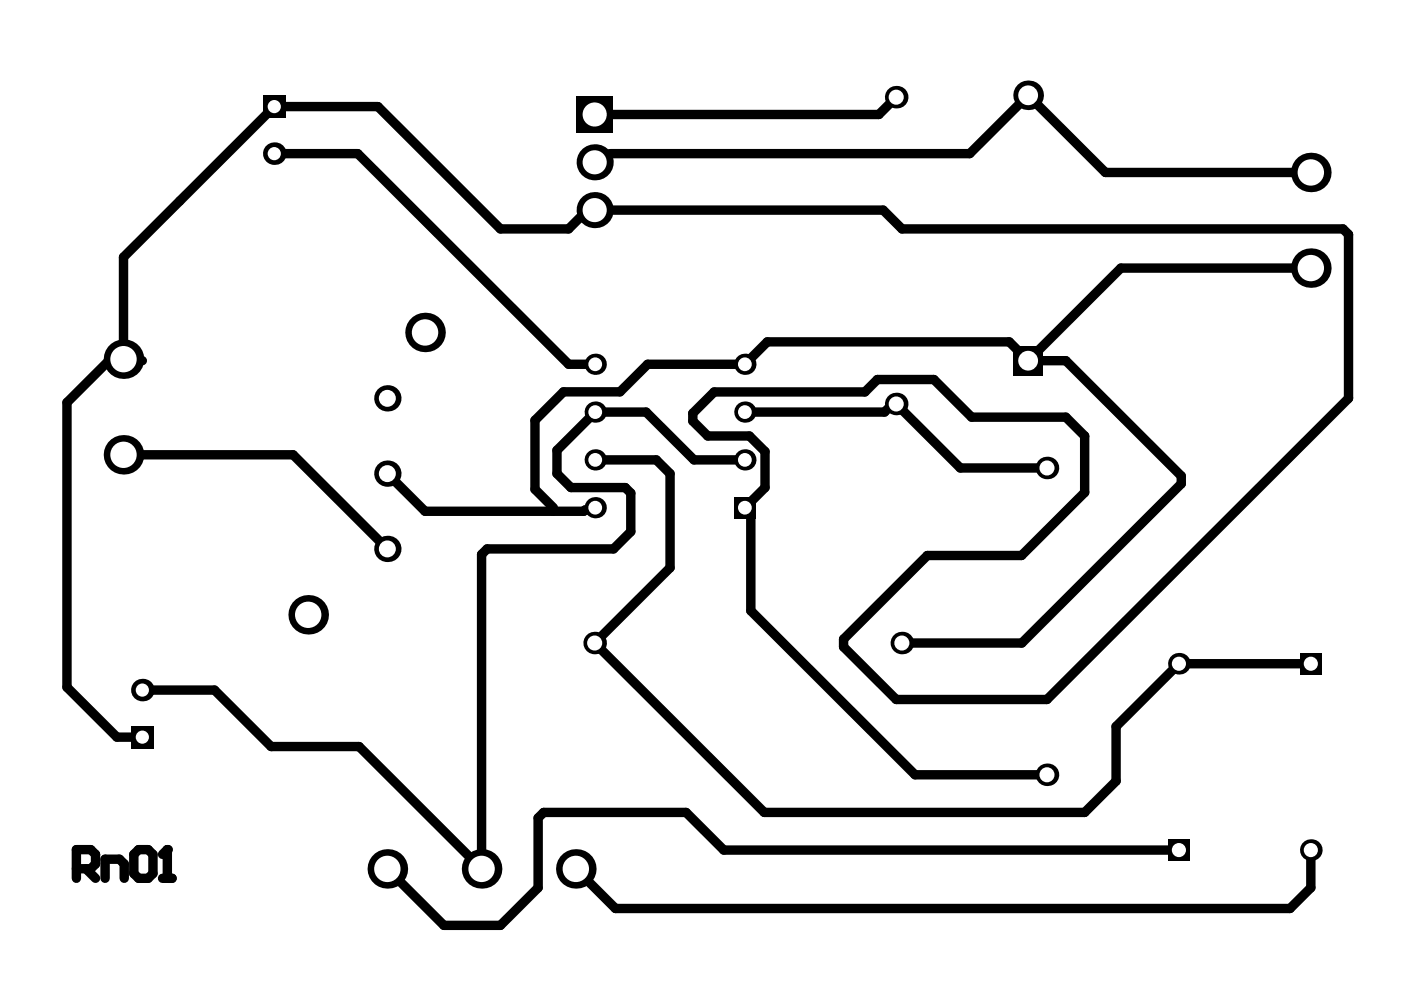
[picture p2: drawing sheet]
<svg xmlns="http://www.w3.org/2000/svg" width="297mm" height="210mm" viewBox="0 0 297 210" stroke-linecap="round" stroke-linejoin="round" font-family="sans-serif">
<g fill="none" stroke="#000" stroke-width="2">
<path d="M58.2 32.6h17.7l44.7 44.6h5.6M126.1 34.4h1.5l1.9-1.8h76.1l12.4-12.4 16.4 16.4h43.5M190 20.6l-3.7 3.7h-60.2M277.9 56.8h-40.3l-19.6 19.7M25.1 76.5h-2l-8.9 8.8v60.4l10.6 10.6h5.4M25.1 76.2h1.1v-21.7l32-31.9h21.9l26 25.9h14.5l3.9-4h62.8l3.9 4h93.5l1.2 1.2v34.8l-63.9 63.8h-32l-11.1-11.1v-1.7l17.7-17.7h20l13.4-13.4v-12l-4-4h-20l-8-7.9h-12l-2.6 2.6h-32l-4.5 4.5v1.7l3.2 3.1h8.8l3.3 3.3v7.7l-4.3 4.2 1.3 1.3v20.6l34.8 34.8h28M26.2 76.5h4M218 76.5h8l24.5 24.4v1.7l-33.9 33.7h-25.4M218 76.5l-4-4h-51.3l-4.8 4.7h-20.6l-5.8 5.9h-12l-6.1 6v14.6l3.9 3.9M26.2 96.4h35.9l20 20M126.2 97.5h12.9l3 2.9v20l-16 15.9 35.9 36h68l6.6-6.7v-11.6l13.4-13.3h27.9M157.9 97.5h-10.8l-10.1-10.1h-10.8l-8.1 8.1v4.9l3 3h11.5l1.1 1.1v8.2l-3.6 3.7h-26.8l-1.2 1.2v66.6l-26-25.9h-18.6l-12-12h-15.3"/>
<path d="M157.9 87.4h29.6l1.8-1.7h.7l13.6 13.5h18.4M82.1 100.4l8 8h33.7l.2-.3h1.7l.5-.5M16.2 184.2h3l1.1-1v-2l-1.1-1.1h-3v6.1M18.2 184.2l2.1 2M22.3 186.2v-4h3l1 1v3M28.4 181.2l1-1.1h2l1 1.1v4l-1 1h-2l-1-1zM34.5 186.2h2M34.5 181.2l1-1.1v6.1M250 180.2h-96.5l-8-7.9h-30.2l-1.2 1.1v14.8l-8 8h-12l-12-12M277.9 180.2v8l-4.4 4.4h-143l-8.4-8.4"/>
</g>
<g fill="#000">
<circle cx="26.2" cy="96.4" r="4.2"/>
<circle cx="82.1" cy="100.4" r="1"/>
<circle cx="82.1" cy="116.4" r="1"/>
<circle cx="35.5" cy="180.1" r="1"/>
</g>
<circle cx="26.2" cy="96.4" r="2.8" fill="#fff"/>
<circle cx="26.2" cy="76.2" r="4.2" fill="#000"/>
<circle cx="26.2" cy="76.2" r="2.8" fill="#fff"/>
<path d="M27.8 153.9h4.8v4.8h-4.8z" fill-rule="evenodd" fill="#000"/>
<circle cx="30.2" cy="156.3" r="1.4" fill="#fff"/>
<circle cx="30.2" cy="146.3" r="2.39" fill="#000"/>
<circle cx="30.2" cy="146.3" r="1.4" fill="#fff"/>
<circle cx="58.2" cy="32.6" r="2.39" fill="#000"/>
<circle cx="58.2" cy="32.6" r="1.4" fill="#fff"/>
<path d="M55.8 20.2h4.8v4.8h-4.8z" fill-rule="evenodd" fill="#000"/>
<circle cx="58.2" cy="22.6" r="1.4" fill="#fff"/>
<circle cx="65.3" cy="130.4" r="4.2" fill="#000"/>
<circle cx="65.3" cy="130.4" r="2.8" fill="#fff"/>
<circle cx="82.1" cy="184.2" r="4.2" fill="#000"/>
<circle cx="82.1" cy="184.2" r="2.8" fill="#fff"/>
<circle cx="82.1" cy="84.5" r="2.79" fill="#000"/>
<circle cx="82.1" cy="84.5" r="1.8" fill="#fff"/>
<circle cx="82.1" cy="100.4" r="2.79" fill="#000"/>
<circle cx="82.1" cy="100.4" r="1.8" fill="#fff"/>
<circle cx="82.1" cy="116.4" r="2.79" fill="#000"/>
<circle cx="82.1" cy="116.4" r="1.8" fill="#fff"/>
<circle cx="90.1" cy="70.5" r="4.2" fill="#000"/>
<circle cx="90.1" cy="70.5" r="2.8" fill="#fff"/>
<circle cx="102.1" cy="184.2" r="4.2" fill="#000"/>
<circle cx="102.1" cy="184.2" r="2.8" fill="#fff"/>
<circle cx="122.1" cy="184.2" r="4.2" fill="#000"/>
<circle cx="122.1" cy="184.2" r="2.8" fill="#fff"/>
<circle cx="126.1" cy="136.3" r="2.39" fill="#000"/>
<circle cx="126.1" cy="136.3" r="1.6" fill="#fff"/>
<circle cx="126.1" cy="44.5" r="3.8" fill="#000"/>
<circle cx="126.1" cy="44.6" r="2.56" fill="#fff"/>
<path d="M247.7 177.9h4.6v4.6h-4.6z" fill-rule="evenodd" fill="#000"/>
<circle cx="250" cy="180.2" r="1.5" fill="#fff"/>
<circle cx="277.9" cy="180.2" r="2.29" fill="#000"/>
<circle cx="277.9" cy="180.2" r="1.5" fill="#fff"/>
<circle cx="222" cy="164.3" r="2.39" fill="#000"/>
<circle cx="222" cy="164.3" r="1.6" fill="#fff"/>
<path d="M275.6 138.4h4.6v4.6h-4.6z" fill-rule="evenodd" fill="#000"/>
<circle cx="277.9" cy="140.7" r="1.5" fill="#fff"/>
<circle cx="250" cy="140.7" r="2.29" fill="#000"/>
<circle cx="250" cy="140.7" r="1.5" fill="#fff"/>
<circle cx="191.2" cy="136.3" r="2.39" fill="#000"/>
<circle cx="191.2" cy="136.3" r="1.6" fill="#fff"/>
<circle cx="126.2" cy="107.6" r="2.25" fill="#000"/>
<circle cx="126.2" cy="107.6" r="1.46" fill="#fff"/>
<path d="M155.7 105.4h4.5v4.5h-4.5z" fill-rule="evenodd" fill="#000"/>
<circle cx="157.9" cy="107.6" r="1.46" fill="#fff"/>
<circle cx="222" cy="99.2" r="2.39" fill="#000"/>
<circle cx="222" cy="99.2" r="1.6" fill="#fff"/>
<circle cx="126.2" cy="97.5" r="2.25" fill="#000"/>
<circle cx="126.2" cy="97.5" r="1.46" fill="#fff"/>
<circle cx="157.9" cy="97.5" r="2.25" fill="#000"/>
<circle cx="157.9" cy="97.5" r="1.46" fill="#fff"/>
<circle cx="126.2" cy="87.4" r="2.25" fill="#000"/>
<circle cx="126.2" cy="87.4" r="1.46" fill="#fff"/>
<circle cx="157.9" cy="87.4" r="2.25" fill="#000"/>
<circle cx="157.9" cy="87.4" r="1.46" fill="#fff"/>
<circle cx="190" cy="85.7" r="2.39" fill="#000"/>
<circle cx="190" cy="85.7" r="1.6" fill="#fff"/>
<circle cx="126.2" cy="77.2" r="2.25" fill="#000"/>
<circle cx="126.2" cy="77.2" r="1.46" fill="#fff"/>
<circle cx="157.9" cy="77.2" r="2.25" fill="#000"/>
<circle cx="157.9" cy="77.2" r="1.46" fill="#fff"/>
<path d="M214.8 73.3h6.3v6.3h-6.3z" fill-rule="evenodd" fill="#000"/>
<circle cx="218" cy="76.5" r="2.1" fill="#fff"/>
<circle cx="277.9" cy="56.8" r="4.2" fill="#000"/>
<circle cx="277.9" cy="56.8" r="2.8" fill="#fff"/>
<circle cx="277.9" cy="36.6" r="4.2" fill="#000"/>
<circle cx="277.9" cy="36.6" r="2.8" fill="#fff"/>
<circle cx="126.1" cy="34.4" r="3.8" fill="#000"/>
<circle cx="126.1" cy="34.4" r="2.56" fill="#fff"/>
<path d="M122.2 20.4h7.7v7.7h-7.7z" fill-rule="evenodd" fill="#000"/>
<circle cx="126.1" cy="24.3" r="2.56" fill="#fff"/>
<circle cx="190" cy="20.6" r="2.39" fill="#000"/>
<circle cx="190" cy="20.6" r="1.6" fill="#fff"/>
<circle cx="218" cy="20.2" r="3.1" fill="#000"/>
<circle cx="218" cy="20.2" r="2.1" fill="#fff"/>
</svg>
